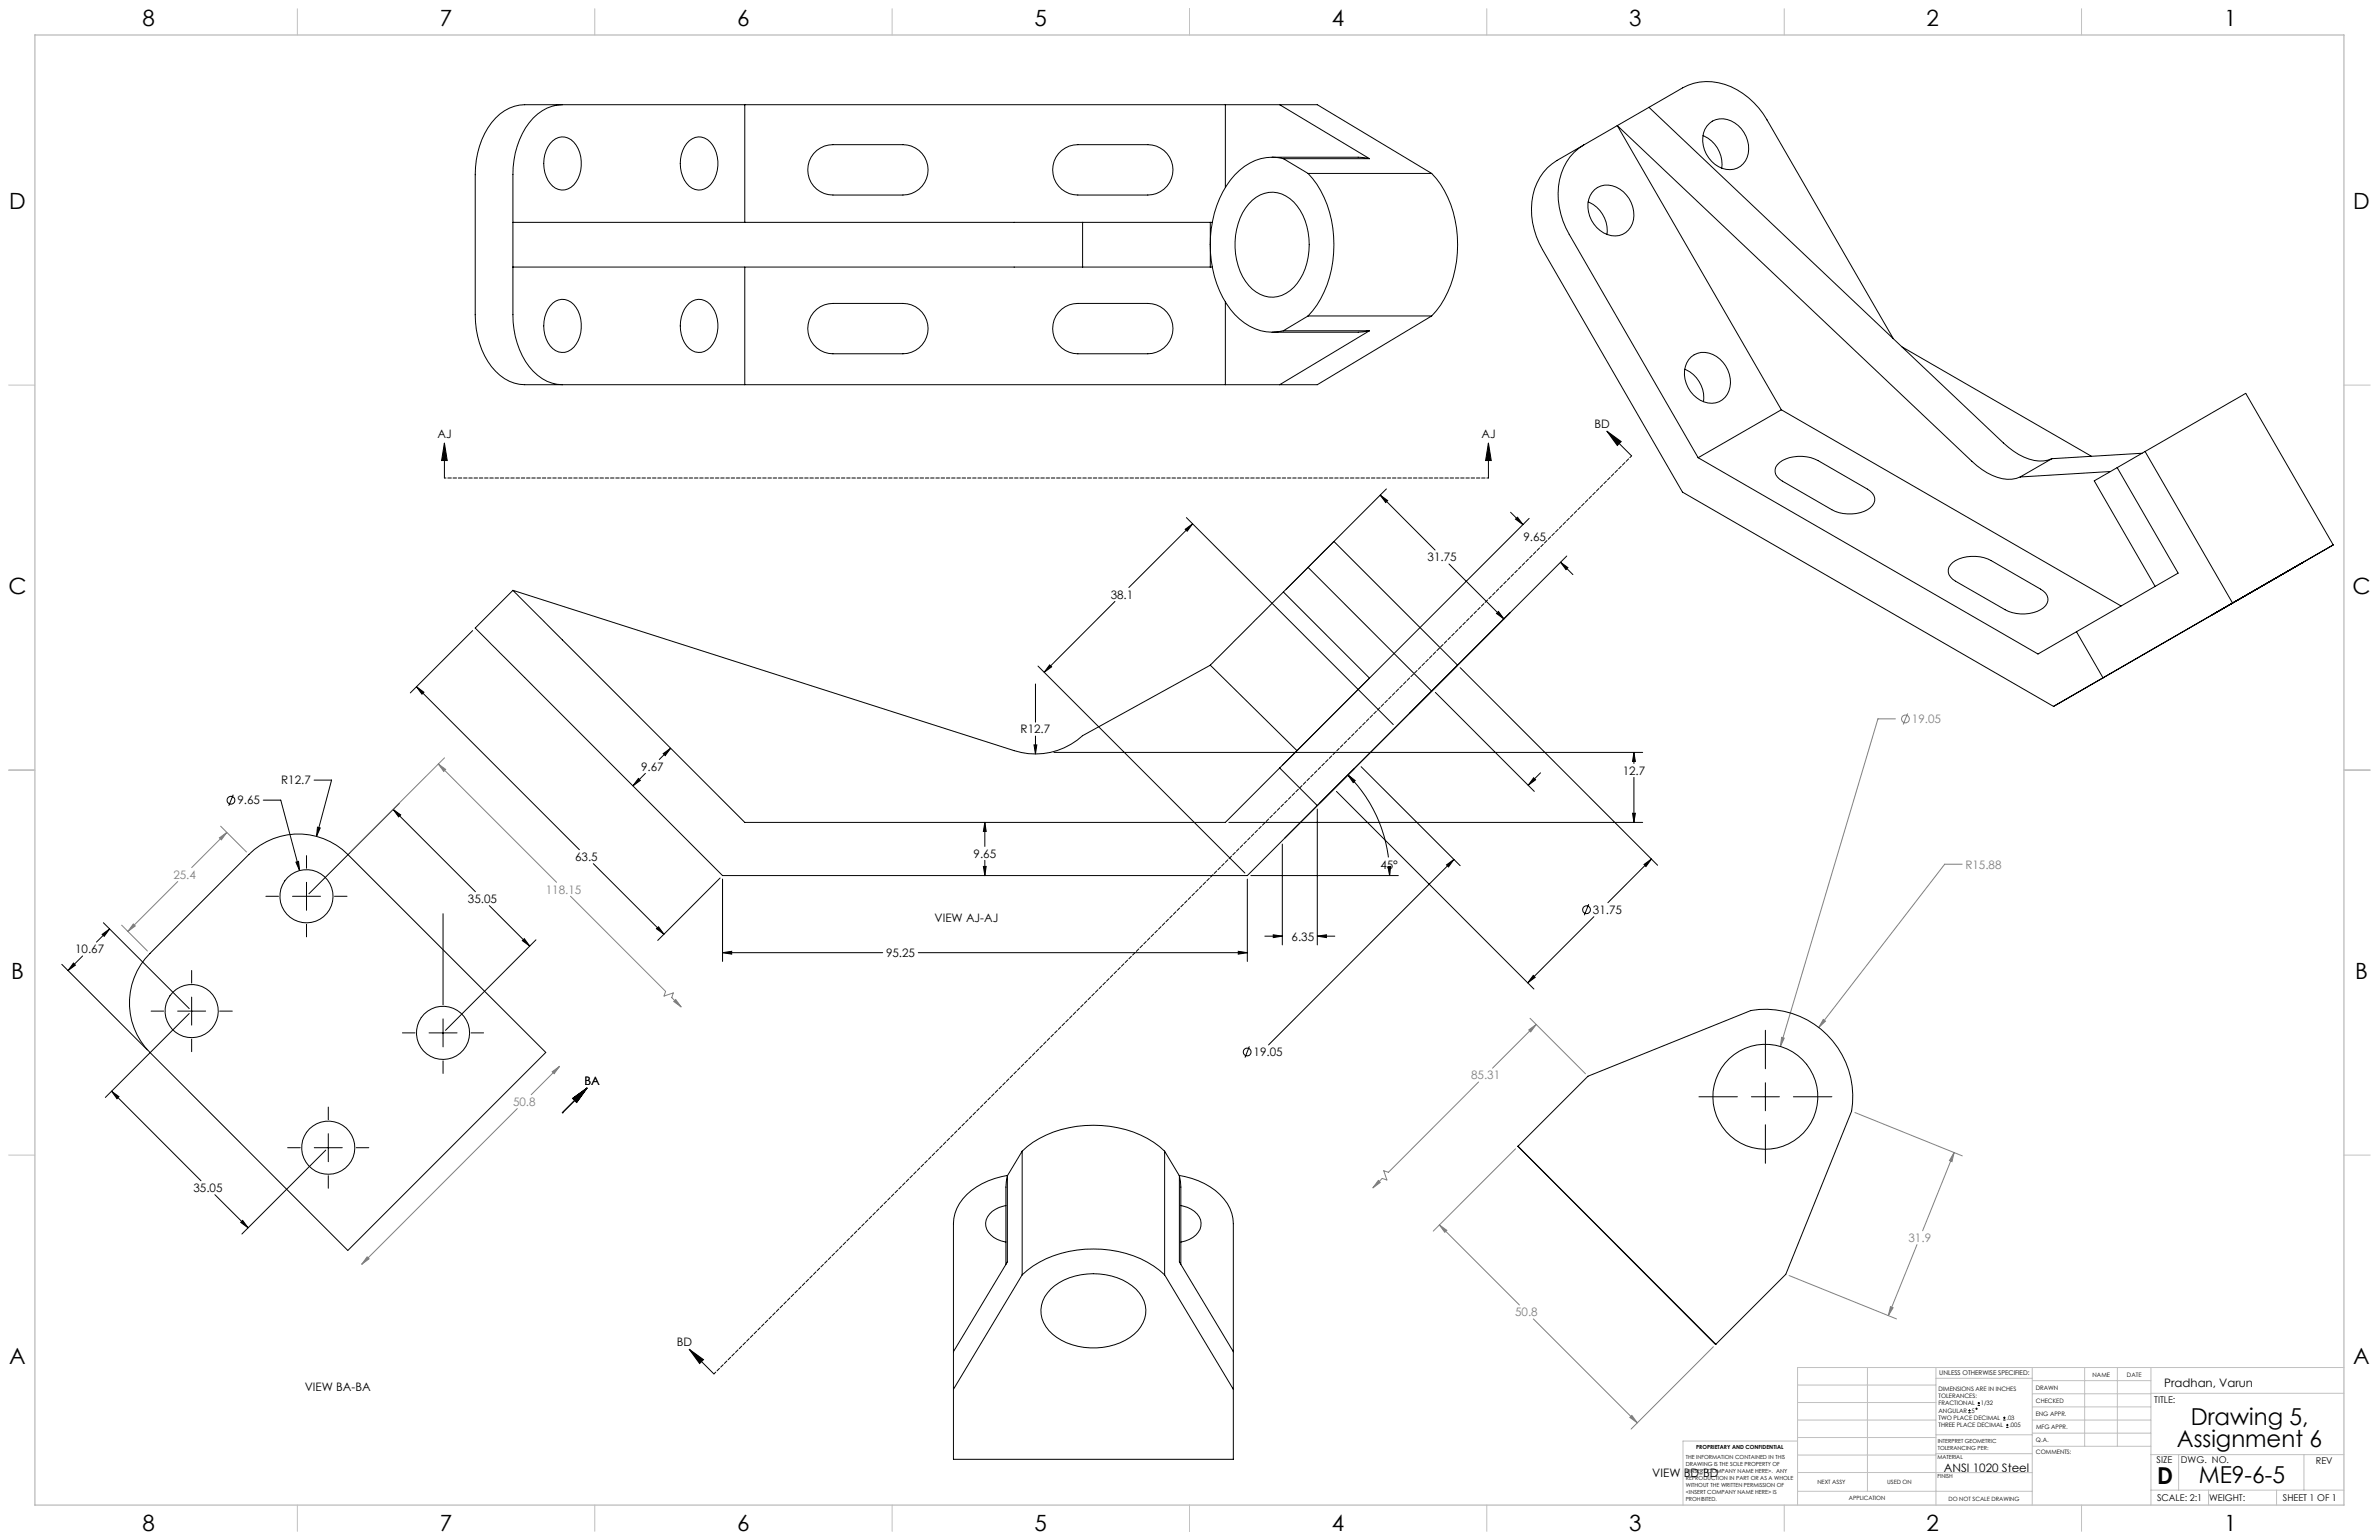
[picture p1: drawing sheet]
<svg xmlns="http://www.w3.org/2000/svg" width="864mm" height="559mm" viewBox="0 0 864 559" stroke-linecap="round" stroke-linejoin="round" font-family="sans-serif">
<defs><g id="words">
<g font-size="8.5">
<text x="795.2" y="517.1">Drawing 5,</text>
<text x="790.2" y="525.2">Assignment 6</text>
<text x="783.1" y="538.4">D</text>
<text x="798.1" y="538.3">ME9-6-5</text>
</g>
<g font-size="8.1">
<text x="51.7" y="9.3">8</text>
<text x="159.7" y="9.3">7</text>
<text x="267.6" y="9.3">6</text>
<text x="375.5" y="9.3">5</text>
<text x="483.5" y="9.3">4</text>
<text x="591.4" y="9.3">3</text>
<text x="699.4" y="9.3">2</text>
<text x="807.3" y="9.3">1</text>
<text x="3.3" y="76">D</text>
<text x="854.2" y="76">D</text>
<text x="3" y="215.7">C</text>
<text x="853.9" y="215.7">C</text>
<text x="4" y="355.4">B</text>
<text x="854.9" y="355.4">B</text>
<text x="3.3" y="495.1">A</text>
<text x="854.2" y="495.1">A</text>
<text x="51.7" y="555.4">8</text>
<text x="159.7" y="555.4">7</text>
<text x="267.6" y="555.4">6</text>
<text x="375.5" y="555.4">5</text>
<text x="483.5" y="555.4">4</text>
<text x="591.4" y="555.4">3</text>
<text x="699.4" y="555.4">2</text>
<text x="807.3" y="555.4">1</text>
</g>
<g font-size="4.2">
<text x="578.9" y="155.3">BD</text>
<text x="158.9" y="158.9">AJ</text>
<text x="537.8" y="158.9">AJ</text>
<text x="553" y="196.2">9.65</text>
<text x="518.2" y="203.7">31.75</text>
<text x="403.2" y="217.3">38.1</text>
<text x="370.5" y="266.1">R12.7</text>
<text x="232.7" y="279.7">9.67</text>
<text x="589" y="281.1">12.7</text>
<text x="102.1" y="284.6">R12.7</text>
<text x="86.2" y="291.9">9.65</text>
<text x="353.4" y="311.2">9.65</text>
<text x="208.8" y="312.4">63.5</text>
<text x="501.1" y="315.2">45°</text>
<text x="169.9" y="327.7">35.05</text>
<text x="339.2" y="334.6">VIEW AJ-AJ</text>
<text x="578.3" y="331.6">31.75</text>
<text x="468.8" y="341.3">6.35</text>
<text x="27.3" y="345.9">10.67</text>
<text x="321.6" y="347.3">95.25</text>
<text x="455.1" y="383.3">19.05</text>
<text x="212.2" y="393.7">BA</text>
<text x="70.2" y="432.5">35.05</text>
<text x="245.7" y="488.4">BD</text>
<text x="785.6" y="503.2">Pradhan, Varun</text>
<text x="110.6" y="504.7">VIEW BA-BA</text>
<text x="599.8" y="535.9">VIEW BD-BD</text>
<text x="705.7" y="534.3">ANSI 1020 Steel</text>
</g>
<g font-size="4.2" fill="#808080">
<text x="694" y="262.4">19.05</text>
<text x="713.5" y="315.2">R15.88</text>
<text x="62.9" y="318.9">25.4</text>
<text x="198.1" y="324.3">118.15</text>
<text x="534" y="391.7">85.31</text>
<text x="186.2" y="401.3">50.8</text>
<text x="692.8" y="450.7">31.9</text>
<text x="550" y="477.6">50.8</text>
</g>
<g font-size="3.4">
<text x="782" y="508.9">TITLE:</text>
<text x="782.9" y="531">SIZE</text>
<text x="791.7" y="531">DWG. NO.</text>
<text x="840.7" y="531.1">REV</text>
<text x="783" y="544.6">SCALE: 2:1</text>
<text x="801.9" y="544.7">WEIGHT:</text>
<text x="828.7" y="544.6">SHEET 1 OF 1</text>
</g>
<text font-size="2.4" x="704" y="499.1">UNLESS OTHERWISE SPECIFIED:</text>
<g font-size="2.2">
<text x="759.6" y="499.5">NAME</text>
<text x="772.1" y="499.6">DATE</text>
<text x="703.7" y="504.7">DIMENSIONS ARE IN INCHES</text>
<text x="703.7" y="507.3">TOLERANCES:</text>
<text x="703.7" y="510">FRACTIONAL</text>
<text x="719" y="510">1/32</text>
<text x="739" y="504.3">DRAWN</text>
<text x="739.1" y="509.2">CHECKED</text>
<text x="703.7" y="512.6">ANGULAR</text>
<text x="703.7" y="515.3">TWO PLACE DECIMAL</text>
<text x="715.7" y="512.6">5</text>
<text x="728.3" y="515.3">.03</text>
<text x="739" y="513.9">ENG APPR.</text>
<text x="703.7" y="517.9">THREE PLACE DECIMAL</text>
<text x="729.4" y="517.9">.005</text>
<text x="739.1" y="518.6">MFG APPR.</text>
<text x="739.1" y="523.3">Q.A.</text>
<text x="739.1" y="527.5">COMMENTS:</text>
</g>
<g font-size="2.1">
<text x="659.7" y="538.6">NEXT ASSY</text>
<text x="685.1" y="538.6">USED ON</text>
<text x="671.1" y="544.4">APPLICATION</text>
<text x="707.3" y="544.5">DO NOT SCALE DRAWING</text>
</g>
<g font-size="2">
<text x="615.7" y="525.8">PROPRIETARY AND CONFIDENTIAL</text>
<text x="703.4" y="523.5">INTERPRET GEOMETRIC</text>
<text x="703.4" y="526">TOLERANCING PER:</text>
<text x="612" y="529.4">THE INFORMATION CONTAINED IN THIS</text>
<text x="612" y="531.9">DRAWING IS THE SOLE PROPERTY OF</text>
<text x="703.3" y="529.6">MATERIAL</text>
<text x="612" y="534.5">&lt;INSERT COMPANY NAME HERE&gt;. ANY</text>
<text x="612" y="537">REPRODUCTION IN PART OR AS A WHOLE</text>
<text x="612" y="539.5">WITHOUT THE WRITTEN PERMISSION OF</text>
<text x="703.3" y="536.4">FINISH</text>
<text x="612" y="542">&lt;INSERT COMPANY NAME HERE&gt; IS</text>
<text x="612" y="544.6">PROHIBITED.</text>
</g>
</g></defs>
<g fill="none" stroke="#000" stroke-width=".36">
<path d="M583.3 156.5l5.2 3.7-1.4 1.4zM583.3 156.5l9 8.9M161.3 160.8l1 6.3h-2zM161.3 160.8v12.7M501.1 179.7l2.6 1.9-.7 .8zM501.1 179.7l19.8 19.9M503.3 177.4l-36.5 36.5M540.3 160.8l1 6.3h-2zM540.3 160.8v12.7M430.2 192.1l2.7-2-1.9 2.7zM430.7 187.8l75.1 75.1M432.9 190.1l-23.1 23.1"/>
<path d="M548.4 185.9l4.4 4.5M550.9 187.7l1.9 2.7-2.6-2zM555.1 188.1l-89.6 89.6M404.7 218.2l-25.6 25.7M526 204.6l19.9 20M566.5 204l2.7 2-.7 .7zM566.5 204l4.5 4.5M568.7 201.8l-102.3 102.3M171.6 228.8l-22.7 22.6M543.9 221.9l2 2.7-2.7-2zM151.2 249.2l2.7 2-.7 .7zM151.2 249.2l59.1 59.1"/>
<path d="M375.9 248.2v13.8M376.8 241.7l75.1 75.1M381 241.3l.7 .7-2.6 1.9zM521.1 251.2l35.9 36M530 242.3l71.7 71.7M240.7 273.5l2.8-2-2 2.7zM243.5 271.5l-4.2 4.1M375.4 270.3h1l-.5 3.3zM375.9 267.1v6.5M382.6 273h213.7M494.1 278.2l35.9 35.9M593.1 273l.6 3.3h-1.1z"/>
<path d="M593.1 273v4M84.7 288.4l-1.7 4M95.6 290.3h6.3l6.9 25.6M114 283.1h6.4l-5.5 20.4M142.7 293.7l2.8 2-.8 .7zM142.7 293.7l29.9 29.9M145 291.5l-32.9 32.8M231.7 282.5l.7 .7-2.6 2zM234.3 280.6l-4.5 4.6M357.5 298.4l.5 3.3h-1zM357.5 298.4v8.7M446.1 298.4h150.2"/>
<path d="M478.2 293.6v49.3M485.1 287.2l71.7 71.7M489.3 281.2l2.6 2-.7 .8zM489.3 281.2a51.7 51.7 0 0 1 14.7 29.9M556.7 282.2l.7 .8-2.7 1.9zM559.2 280.4l-4.5 4.5M592.6 295.1h1.1l-.6 3.3zM593.1 282.1v16.3M107.4 312.8l1-.2 .4 3.3zM111.3 310.5v4.6M115.3 300.1l.9 .3-1.3 3.1zM215.4 313.4l25.6 25.6"/>
<path d="M261.4 318.6l-22.6 22.6M262.3 319v29.9M357 314.4h1l-.5 3.3zM357.5 312.2v5.5M452.8 319v29.9M454.1 317.7h53.5M465.5 306.3v36.6M503.8 314.4h1l-.4 3.3zM504.4 316.2v1.5M525.1 313.8l2.7-1.9-2 2.7zM527.8 311.9l-67.3 67.3M596.8 313.7l2.7-2-2 2.7z"/>
<path d="M599.5 311.7l-15.8 15.9M37.1 339.1l2.7-2-2 2.7zM37.5 334.8l31.2 31.2M39.8 337.1l-4.8 4.7M96.5 325.2h4.6M106.2 325.2h10.1M111.3 320.1v10.2M111.3 335.4v4.5M121.4 325.2h4.6M160.8 331.5v33.1M177.6 328.6l14.7 14.7M238.3 337l.7-.7 2 2.7z"/>
<path d="M459.1 339.7h6.4M462.2 339.2l3.3 .5-3.3 .5zM478.2 339.7l3.3-.5v1zM478.2 339.7h6.3M576.7 328.1l-1.6 4M578.6 332.6l-24 24M22.4 349.9l31.1 31.1M26.7 349.5l.7 .7-2.7 2zM30 346.9l-5.3 5.3M69.6 352.1v4.6M189.6 341.3l.7-.7 2 2.7zM194.6 341l-32.9 32.9"/>
<path d="M262.3 345.7l3.3-.5v1zM262.3 345.7h58.1M333.3 345.7h119.5M449.5 345.2l3.3 .5-3.3 .5zM556.6 353.9l.7 .7-2.7 2zM54.9 366.9h4.5M64.5 366.9h10.1M68.7 367.8l-30.5 30.4M69.6 361.8v10.2M69.6 377v4.6M79.7 366.9h4.6M146.1 374.8h4.6"/>
<path d="M155.8 374.8h10.1M160.8 369.7v10.2M171 374.8h4.5M453.5 379.7l-1.6 4.1M640.9 373.8v14M40.5 396l2.7 1.9-.7 .8zM40.5 396l32.5 32.4M160.8 385v4.5M207.9 398.6l5.2-3.8-3.8 5.2zM213.1 394.8l-9 9M616.7 398h14M635.8 398h10.1"/>
<path d="M640.9 392.9v10.1M651 398h14M104.4 416.5h4.6M114.1 416.5h10.1M118.3 417.3l-30.5 30.5M119.2 401.7v4.6M119.2 411.4v10.1M129.3 416.5h4.6M640.9 408.1v14M78 433.5l12.1 12M119.2 426.6v4.6M88.1 442.8l2 2.7-2.7-2z"/>
<path d="M250.2 489.6l5.2 3.8-1.4 1.4zM250.2 489.6l9 8.9M714.5 512.6h.9M714.5 511.8h.9M714.9 511.4v.8M717.9 510h.8M717.9 509.1h.8M718.3 508.7v.9M727.2 515.3h.8M727.2 514.5h.8M727.6 514v.9M728.3 517.9h.8"/>
<path d="M728.3 517.1h.8M728.7 516.7v.8"/>
<circle cx="83.9" cy="290.4" r="1.41"/>
<circle cx="575.9" cy="330.1" r="1.4"/>
<circle cx="452.7" cy="381.7" r="1.41"/>
<circle cx="717.5" cy="511.2" r=".21"/>
</g>
<g fill="none" stroke="#808080" stroke-width=".36">
<path d="M692.5 258.9l-1.6 4M159.1 277.2l2.7 2-.7 .7zM159.1 277.2l42.9 42.9M161.4 275l-34.2 34.1M688.1 260.8h-6.4l-35.4 118.9M80.1 299.8l9.4 9.3M64.5 319.9l-18.1 18.1M79.7 304l2.6-2-1.9 2.7zM82.3 302l-12.7 12.8M712.3 313.6h-6.4l-45.7 59.3M44.2 335.7l9.3 9.4M48.4 335.3l.7 .7-2.7 2z"/>
<path d="M207.1 325.2l34.5 34.5-.5 1.7 3.3-1.1-.6 1.7 3.5 3.4M244.6 363.4l.7-.7 2 2.7zM555 373.7l2.6-1.9-1.9 2.6zM555.4 369.5l20.2 20.1M557.6 371.8l-15.8 15.8M646.7 376.4l1 .3-1.4 3zM661.8 369.9l.9 .6-2.5 2.4zM200.4 388.9l2.7-2-1.9 2.7zM203.1 386.9l-10.3 10.3M536.8 392.6l-32.8 32.8-1.7-.6 1.1 3.4-1.6-.6-3.4 3.4M187.8 402.2l-56.5 56.6M550.2 416.8l-29.9 29.9"/>
<path d="M673.3 403.7l39 15.7M709.4 418.2l-.8 3.3-.9-.4zM709.4 418.2l-11.5 28.4M500.3 428.3l.8 .7-2.7 2zM133.3 456.1l.7 .7-2.7 2zM522.5 444.5l2.7 1.9-.7 .7zM522.5 444.5l29.1 29M695.9 451.6l-10.4 25.8M556.6 478.6l37.8 37.7M649.5 462.8l38.9 15.8M686.3 474.1l.9 .4-1.7 2.9zM622 488.7l-29.9 29.8"/>
<path d="M591.6 514.3l.8-.7 2 2.7z"/>
<circle cx="691.7" cy="260.9" r="1.41"/>
</g>
<path d="M161.3 173.5h379" fill="none" stroke="#000" stroke-width=".36" stroke-dasharray="1.3 .6" stroke-dashoffset=".7"/>
<path d="M204.1 403.8h.1" fill="none" stroke="#000" stroke-width=".36" stroke-dasharray="1.3 .6"/>
<path d="M259.2 498.5l333.1-333.1" fill="none" stroke="#000" stroke-width=".36" stroke-dasharray="1.3 .6" stroke-dashoffset=".3"/>
<g fill="none" stroke="#c0c0c0" stroke-width=".36">
<path d="M108 3.2v9.5M215.9 3.2v9.5M323.8 3.2v9.5M431.8 3.2v9.5M539.7 3.2v9.5M647.7 3.2v9.5M755.6 3.2v9.5M3.1 139.7h9.6M850.9 139.7h9.5M3.1 279.4h9.6M850.9 279.4h9.5M3.1 419.1h9.6"/>
<path d="M551 415.9l71.9 71.9M850.9 419.1h9.5M677.9 496.2v44.9M702.8 496.2v49.9M737.7 496.2v49.9M756.7 496.2v28.6M768.6 496.2v28.6M780.8 496.2v49.9M850.9 496.2h-198.4v49.9M652.5 515.3h50.3M652.5 508.9h50.3M652.5 502.6h50.3"/>
<path d="M702.8 500.1h34.9M737.7 510.5h43.1M737.7 505.7h43.1M737.7 501h43.1M737.7 515.3h43.1M780.8 505.6h70.1M652.5 534.3l85.2 .1M652.5 528h50.3M652.5 521.6h50.3M652.5 522.9h-41.6v23.2M702.8 527.5h35M702.8 520.6h35"/>
<path d="M737.7 520h43.1M737.8 524.8h43M780.8 527.8h70.1M790.9 527.8v12.9M836.4 527.8v12.9M108 546.1v9.6M215.9 546.1v9.6M323.8 546.1v9.6M431.8 546.1v9.6M539.7 546.1v9.6M647.7 546.1v9.6M652.5 541.1h85.2"/>
<path d="M755.6 546.1v9.6M780.8 540.7h70.1M801.7 540.7v5.4M826.4 540.7v5.4"/>
</g>
<path d="M12.7 12.7h838.2v533.4h-838.2z" fill="none" stroke="#c0c0c0" stroke-width=".5"/>
<path d="M161.3 160.8l1 6.3h-2zM540.3 160.8l1 6.3h-2zM207.9 398.6l5.2-3.8-3.8 5.2zM207.9 398.6l5.2-3.8-3.8 5.2zM250.2 489.6l5.2 3.8-1.4 1.4zM583.3 156.5l5.2 3.7-1.4 1.4z" fill="#000"/>
<path d="M522.5 444.5l2.7 1.9-.7 .7zM591.6 514.3l.8-.7 2 2.7z" fill="#808080"/>
<path d="M478.2 339.7l3.3-.5v1zM462.2 339.2l3.3 .5-3.3 .5zM357.5 298.4l.5 3.3h-1zM357 314.4h1l-.5 3.3zM231.7 282.5l.7 .7-2.6 2zM240.7 273.5l2.8-2-2 2.7zM503.8 314.4h1l-.4 3.3zM489.3 281.2l2.6 2-.7 .8zM449.5 345.2l3.3 .5-3.3 .5zM262.3 345.7l3.3-.5v1zM238.3 337l.7-.7 2 2.7zM151.2 249.2l2.7 2-.7 .7zM430.2 192.1l2.7-2-1.9 2.7zM381 241.3l.7 .7-2.6 1.9zM556.7 282.2l.7 .8-2.7 1.9zM525.1 313.8l2.7-1.9-2 2.7zM596.8 313.7l2.7-2-2 2.7zM556.6 353.9l.7 .7-2.7 2zM566.5 204l2.7 2-.7 .7zM550.9 187.7l1.9 2.7-2.6-2zM543.9 221.9l2 2.7-2.7-2zM501.1 179.7l2.6 1.9-.7 .8zM375.4 270.3l.5 3.3 .5-3.3zM593.1 273l.6 3.3h-1.1zM592.6 295.1h1.1l-.6 3.3zM115.3 300.1l-.4 3.4 1.3-3.1zM142.7 293.7l2.8 2-.8 .7zM189.6 341.3l.7-.7 2 2.7zM40.5 396l2.7 1.9-.7 .8zM88.1 442.8l2 2.7-2.7-2zM37.1 339.1l2.7-2-2 2.7zM26.7 349.5l.7 .7-2.7 2zM107.4 312.8l1.4 3.1-.4-3.3z" fill="#000"/>
<path d="M200.4 388.9l2.7-2-1.9 2.7zM133.3 456.1l.7 .7-2.7 2zM79.7 304l2.6-2-1.9 2.7zM48.4 335.3l.7 .7-2.7 2zM159.1 277.2l2.7 2-.7 .7zM244.6 363.4l.7-.7 2 2.7zM661.8 369.9l-1.6 3 2.5-2.4zM646.7 376.4l-.4 3.3 1.4-3zM686.3 474.1l.9 .4-1.7 2.9zM709.4 418.2l-.8 3.3-.9-.4zM500.3 428.3l.8 .7-2.7 2zM555 373.7l2.6-1.9-1.9 2.6z" fill="#808080"/>
<g fill="none" stroke="#000" stroke-width=".36">
<path d="M204.2 38a16.3 16.3 0 0 0-13.4 8.4 32.1 32.1 0 0 0-4.6 17v50.8a28.5 28.5 0 0 0 9 22 14 14 0 0 0 9 3.4M270.4 38v42.7M444.8 38v30M464.5 38l32.6 19.6M598.6 38.9l128.7 121.8a20 20 0 0 0 14.5 6.6l3.1-.9M598.6 38.9l12.2-7a20.4 20.4 0 0 1 21.9 2 29.7 29.7 0 0 1 8.8 9.6l45.8 79.4M598.6 38.9l-11.5 6.7M200.6 51.1a5.4 5.4 0 0 1 8.5 1.5 12.2 12.2 0 0 1-1.8 15.3 5.6 5.6 0 0 1-8.4-2.5 12.3 12.3 0 0 1 1.7-14.3zM250.2 51.1a5.4 5.4 0 0 1 8.5 1.5 12 12 0 0 1-1.8 15.3 5.6 5.6 0 0 1-8.4-2.5 12.3 12.3 0 0 1 1.7-14.3zM296.5 54.6a9 9 0 0 1 5.9-2.1h25.4a9.1 9.1 0 0 1 9.1 9.1 9.1 9.1 0 0 1-9.1 9.2h-25.4a9.1 9.1 0 0 1-8.6-6 9.1 9.1 0 0 1 2.7-10.2zM384.2 55.7a9.3 9.3 0 0 1 7.1-3.2h25.4a9.1 9.1 0 0 1 9.1 9.1 9.1 9.1 0 0 1-9.1 9.2h-25.4a9.1 9.1 0 0 1-8.3-5.3 9.1 9.1 0 0 1 1.2-9.8zM461.8 57h31.2l4.1 .6"/>
<path d="M465.9 57.6a17.5 17.5 0 0 0-17.7 5.9 39.4 39.4 0 0 0-8 34 30.2 30.2 0 0 0 13.5 20.9 16.4 16.4 0 0 0 12.2 1.6M465.9 57.6l8.9 5.3M465.9 57.6h31.2M574.9 52.6a20.5 20.5 0 0 0-9.2 20 30.8 30.8 0 0 0 3.9 12.4l46.8 81.1M574.9 52.6l-9.7 5.6a20.5 20.5 0 0 0-9.2 20 30.4 30.4 0 0 0 4 12.4l50.8 88 134.7 77.7M587.1 45.6l128.7 121.8a19.8 19.8 0 0 0 14.5 6.5l3.1-.8M587.1 45.6l59.5 103.1M587.1 45.6l-12.2 7M618.2 49.2a11.3 11.3 0 0 1 6.8 11.8M620.5 44.8a7.8 7.8 0 0 1 10.5 .7 10.1 10.1 0 0 1 1.8 13.9 7.7 7.7 0 0 1-11.5-.9 10.4 10.4 0 0 1-1.7-12.7zM454.6 72.7a10.6 10.6 0 0 1 16.3 2.1 24.4 24.4 0 0 1-1.2 29.5 10.5 10.5 0 0 1-16.4-.7 24.5 24.5 0 0 1 0-29.6zM474.8 62.9a39.4 39.4 0 0 1 8.5 34.8 35.1 35.1 0 0 1-8.5 17"/>
<path d="M474.8 62.9h44.9M519.7 62.9a37.5 37.5 0 0 1 9.3 28.9 36.2 36.2 0 0 1-9.3 22.9M519.7 62.9l-41.5-24.9h-287.7a16.2 16.2 0 0 0-13.4 8.4 31.6 31.6 0 0 0-4.6 17v50.8a28.5 28.5 0 0 0 9 22 14.2 14.2 0 0 0 9 3.4h287.7l41.5-24.9M576.5 73.3a11.3 11.3 0 0 1 6.9 11.8M578.9 68.8a8 8 0 0 1 11.5 2 9.5 9.5 0 0 1-.2 13.6 8.1 8.1 0 0 1-10.6-1.8 9.9 9.9 0 0 1-.7-13.8zM186.2 96.9h206.8M186.2 80.7h206.8M270.4 96.9v42.7M393 96.9h47.1M393 80.7h47.1M393 80.7v16.2M439.3 80.7v16.2"/>
<path d="M200.6 110a5.5 5.5 0 0 1 8.5 1.6 12.1 12.1 0 0 1-1.8 15.3 5.6 5.6 0 0 1-8.4-2.6 12.3 12.3 0 0 1 1.7-14.3zM250.2 110a5.5 5.5 0 0 1 8.5 1.6 12 12 0 0 1-1.8 15.3 5.6 5.6 0 0 1-8.4-2.6 12.3 12.3 0 0 1 1.7-14.3zM296.5 112.2a9 9 0 0 1 5.9-2.1h25.4a9.1 9.1 0 0 1 9.1 9.1 9.1 9.1 0 0 1-9.1 9.2h-25.4a9.2 9.2 0 0 1-8.6-6 9.2 9.2 0 0 1 2.7-10.2zM385.4 112.2a9 9 0 0 1 5.9-2.1h25.4a9.1 9.1 0 0 1 9.1 9.1 9.1 9.1 0 0 1-9.1 9.2h-25.4a9.2 9.2 0 0 1-8.6-6 9.2 9.2 0 0 1 2.7-10.2zM444.8 109.6v30M474.8 114.7l-8.9 5.3M474.8 114.7h44.9M465.9 120h31.2M497.1 120l-4.1 .5h-31.2M497.1 120l-32.6 19.6M611.6 134a11.3 11.3 0 0 1 6.8 11.8M613.9 129.5a8.1 8.1 0 0 1 11.6 2 9.5 9.5 0 0 1-.3 13.6 8.1 8.1 0 0 1-10.5-1.8 9.9 9.9 0 0 1-.8-13.8z"/>
<path d="M690.5 125.9l68.7 39.7M646.6 148.7l123.4 71.2M646.6 148.7l-30.2 17.4M616.4 166.1l123.4 71.2 14-8.1M645.2 168.6a12.3 12.3 0 0 1 12.1-2.5l2.6 1 18 10.4a4 4 0 0 1 2.7 3.7 4 4 0 0 1-2.7 3.8 14.3 14.3 0 0 1-12.9 0l-18-10.4a3.8 3.8 0 0 1-1.8-6zM744.9 166.4l-11.5 6.7M766.1 171.1l-32.7 2M768.6 169.7l-8.4 4.8 22.1 38.3M768.6 169.7l22.1 38.3-36.9 21.2M777.6 164.5l-32.7 1.9M778.7 163.8l36.5-21.1 31.8 55M778.7 163.8l31.7 55 36.6-21.1"/>
<path d="M778.7 163.8l-10.1 5.9M847 197.7l-101.5 58.6M186.2 214.2l-13.7 13.7 89.8 89.8h190.5l66.9-66.9M186.2 214.2l84.2 84.2h174.4l52.3-52.3-31.2-31.3M186.2 214.2l182 58.2a25.3 25.3 0 0 0 24.8-5.5l46.3-25.5M465.9 214.8l-26.6 26.6M474.8 205.9l9.4-9.4 44.9 44.9-9.4 9.4M474.8 205.9l-8.9 8.9M474.8 205.9l44.9 44.9M708.8 204.1a13.9 13.9 0 0 1 14-.7l18 10.4a3.9 3.9 0 0 1 2.6 3.7 3.9 3.9 0 0 1-2.6 3.7 14 14 0 0 1-12.9 0l-18-10.3a3.8 3.8 0 0 1-1.1-6.8zM753.8 229.2l9.6 16.8-17.9 10.3M803 223.1l33-19z"/>
<path d="M439.3 241.4l31.5 31M464.5 278.7l13.7 13.6M54.4 346l35.9-35.9a25.4 25.4 0 0 1 36 0l71.8 71.8-71.8 71.8-71.9-71.8a25.4 25.4 0 0 1 0-35.9zM576.4 390.5l59.2-23.8a31.7 31.7 0 0 1 36.5 36.5l-23.8 59.2-25.5 25.5-71.8-71.9zM371.1 417.7a37.5 37.5 0 0 1 28.8-9.3 36.2 36.2 0 0 1 22.9 9.3M371.1 417.7v44.9M371.1 417.7l-5.4 8.9M422.8 417.7v44.9M422.8 417.7l5.3 8.9M551 415.9l71.9 71.9M365.2 437.4a8 8 0 0 0-7.4 6.4 7.7 7.7 0 0 0 7.4 6.9M365.7 426.6l-.5 4.1v28.1"/>
<path d="M365.7 426.6v31.3l-19.6 32.6M365.8 426.5a24.1 24.1 0 0 0-18.5 12l-1 3.6-.2 1.9v85.5h101.6v-85.5a16.2 16.2 0 0 0-8.4-13.3 29.6 29.6 0 0 0-11.2-4.2M428.1 426.6l.6 4.1v28.1M428.1 426.6v31.3l19.6 32.6M428.7 437.4a8 8 0 0 1 7.3 6.4 6.9 6.9 0 0 1-5.6 6.5l-1.7 .4M371.1 462.6a39.4 39.4 0 0 1 34.7-8.5 34.2 34.2 0 0 1 17 8.5M371.1 462.6l-25 41.5M381.4 467.8a24.2 24.2 0 0 1 31 0 10.5 10.5 0 0 1-.7 16.4 24.5 24.5 0 0 1-29.6 0 10.5 10.5 0 0 1-.7-16.4zM422.8 462.6l24.9 41.5"/>
<circle cx="111.3" cy="325.2" r="9.6"/>
<circle cx="69.6" cy="366.9" r="9.6"/>
<circle cx="160.8" cy="374.8" r="9.6"/>
<circle cx="640.9" cy="398" r="19"/>
<circle cx="119.1" cy="416.4" r="9.6"/>
</g>
<use href="#words"/>
</svg>
